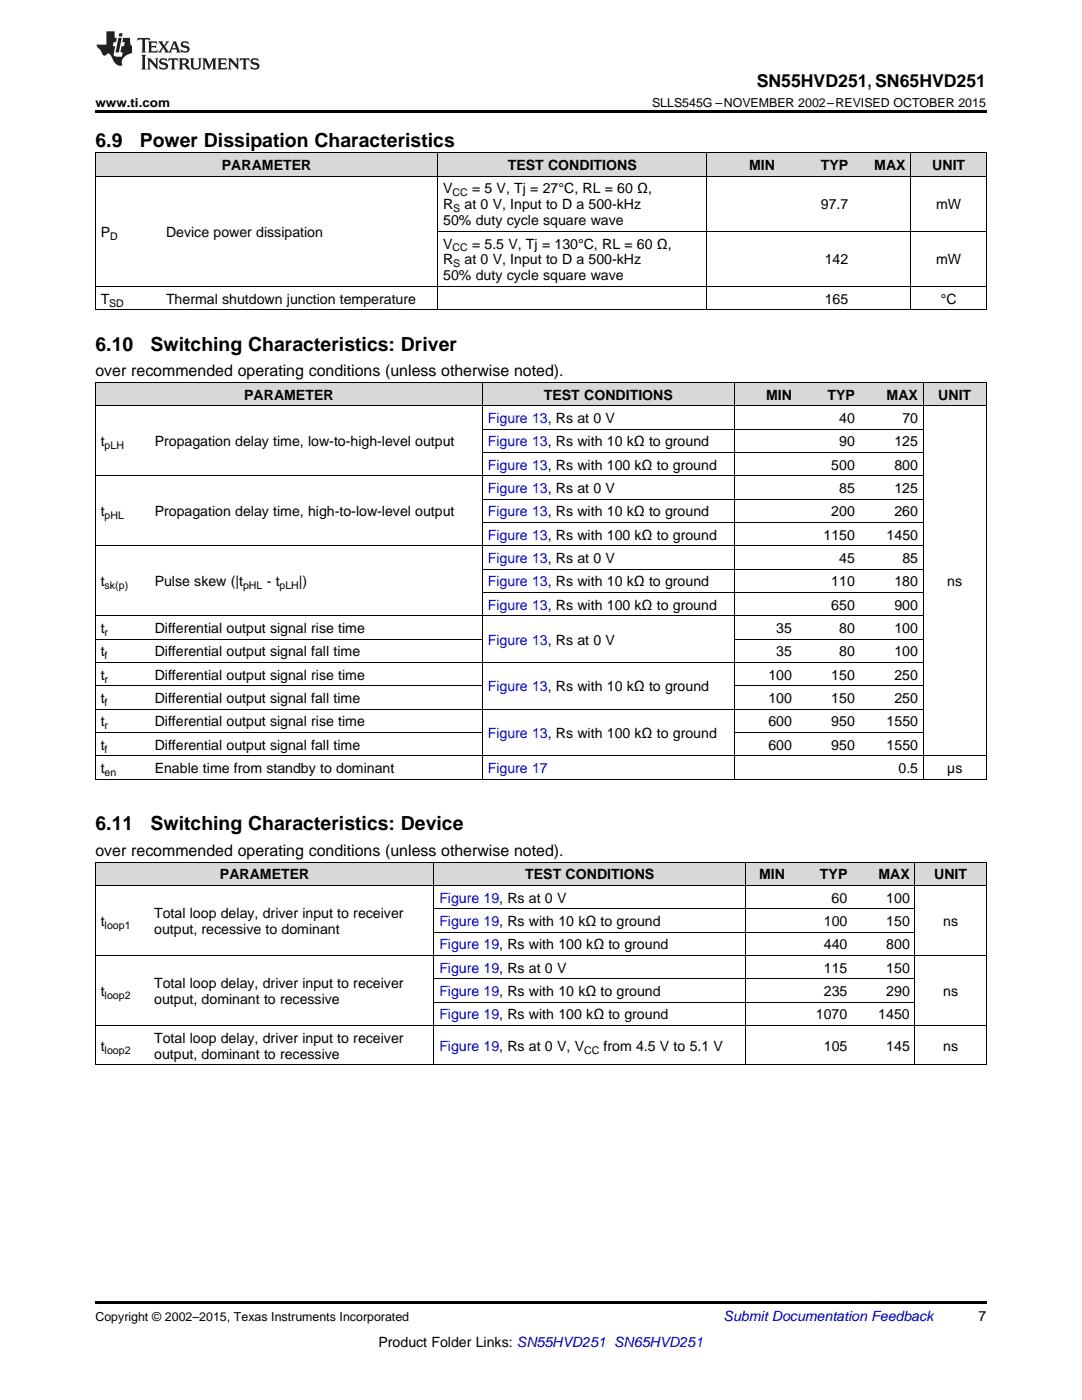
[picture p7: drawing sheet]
<svg xmlns="http://www.w3.org/2000/svg" width="216mm" height="279mm" viewBox="0 0 216 279" stroke-linecap="round" stroke-linejoin="round" font-family="sans-serif">
<defs><g id="words">
<g font-size="3.9">
<text x="19" y="29.3">6.9</text>
<text x="27.9" y="29.3">Power Dissipation Characteristics</text>
<text x="19" y="70">6.10</text>
<text x="30.1" y="70">Switching Characteristics: Driver</text>
<text x="19" y="165.7">6.11</text>
<text x="30.1" y="165.7">Switching Characteristics: Device</text>
</g>
<text font-size="3.5" x="151" y="17.3">SN55HVD251, SN65HVD251</text>
<g font-size="3.2">
<text x="19" y="75.1">over recommended operating conditions (unless otherwise noted).</text>
<text x="19" y="170.9">over recommended operating conditions (unless otherwise noted).</text>
</g>
<g font-size="2.8">
<text x="44.3" y="33.9">PARAMETER</text>
<text x="101.3" y="33.9">TEST CONDITIONS</text>
<text x="149.5" y="33.9">MIN</text>
<text x="163.8" y="33.9">TYP</text>
<text x="174.4" y="33.9">MAX</text>
<text x="186" y="33.9">UNIT</text>
<text x="88.4" y="38.6">V</text>
<text x="88.4" y="41.8">R</text>
<text x="92.7" y="41.8">at 0 V, Input to D a 500-kHz</text>
<text x="94.2" y="38.6">= 5 V, Tj = 27°C, RL = 60 Ω,</text>
<text x="163.8" y="41.8">97.7</text>
<text x="186.8" y="41.8">mW</text>
<text x="20.1" y="47.3">P</text>
<text x="33.1" y="47.3">Device power dissipation</text>
<text x="88.4" y="44.9">50% duty cycle square wave</text>
<text x="88.4" y="49.6">V</text>
<text x="88.4" y="52.8">R</text>
<text x="92.7" y="52.8">at 0 V, Input to D a 500-kHz</text>
<text x="94.2" y="49.6">= 5.5 V, Tj = 130°C, RL = 60 Ω,</text>
<text x="164.6" y="52.8">142</text>
<text x="186.8" y="52.8">mW</text>
<text x="88.4" y="56">50% duty cycle square wave</text>
<text x="20.1" y="60.6">T</text>
<text x="33.1" y="60.6">Thermal shutdown junction temperature</text>
<text x="164.6" y="60.6">165</text>
<text x="187.7" y="60.6">°C</text>
<text x="48.7" y="79.8">PARAMETER</text>
<text x="108.5" y="79.8">TEST CONDITIONS</text>
<text x="152.9" y="79.8">MIN</text>
<text x="165.1" y="79.8">TYP</text>
<text x="176.9" y="79.8">MAX</text>
<text x="187.2" y="79.8">UNIT</text>
<text x="20.1" y="89.1">t</text>
<text x="30.9" y="89.1">Propagation delay time, low-to-high-level output</text>
<text x="167.5" y="84.4">40</text>
<text x="167.5" y="89.1">90</text>
<text x="178.5" y="89.1">125</text>
<text x="180.1" y="84.4">70</text>
<text x="165.9" y="93.7">500</text>
<text x="178.5" y="93.7">800</text>
<text x="167.5" y="98.4">85</text>
<text x="178.5" y="98.4">125</text>
<text x="20.1" y="103">t</text>
<text x="30.9" y="103">Propagation delay time, high-to-low-level output</text>
<text x="164.3" y="107.7">1150</text>
<text x="165.9" y="103">200</text>
<text x="176.9" y="107.7">1450</text>
<text x="178.5" y="103">260</text>
<text x="167.5" y="112.4">45</text>
<text x="180.1" y="112.4">85</text>
<text x="20.1" y="117">t</text>
<text x="30.9" y="117">Pulse skew (|t</text>
<text x="53.2" y="117">- t</text>
<text x="59.7" y="117">|)</text>
<text x="165.9" y="117">110</text>
<text x="178.5" y="117">180</text>
<text x="189" y="117">ns</text>
<text x="165.9" y="121.7">650</text>
<text x="178.5" y="121.7">900</text>
<text x="20.1" y="126.3">t</text>
<text x="20.1" y="131">t</text>
<text x="30.9" y="126.3">Differential output signal rise time</text>
<text x="30.9" y="131">Differential output signal fall time</text>
<text x="154.9" y="126.3">35</text>
<text x="154.9" y="131">35</text>
<text x="167.5" y="126.3">80</text>
<text x="167.5" y="131">80</text>
<text x="178.5" y="126.3">100</text>
<text x="178.5" y="131">100</text>
<text x="20.1" y="135.6">t</text>
<text x="30.9" y="135.6">Differential output signal rise time</text>
<text x="153.3" y="135.6">100</text>
<text x="165.9" y="135.6">150</text>
<text x="178.5" y="135.6">250</text>
<text x="20.1" y="140.3">t</text>
<text x="30.9" y="140.3">Differential output signal fall time</text>
<text x="153.3" y="140.3">100</text>
<text x="165.9" y="140.3">150</text>
<text x="178.5" y="140.3">250</text>
<text x="20.1" y="145">t</text>
<text x="20.1" y="149.6">t</text>
<text x="30.9" y="145">Differential output signal rise time</text>
<text x="30.9" y="149.6">Differential output signal fall time</text>
<text x="153.3" y="145">600</text>
<text x="153.3" y="149.6">600</text>
<text x="165.9" y="145">950</text>
<text x="165.9" y="149.6">950</text>
<text x="176.9" y="145">1550</text>
<text x="176.9" y="149.6">1550</text>
<text x="20.1" y="154.3">t</text>
<text x="30.9" y="154.3">Enable time from standby to dominant</text>
<text x="179.3" y="154.3">0.5</text>
<text x="189" y="154.3">µs</text>
<text x="43.9" y="175.5">PARAMETER</text>
<text x="104.8" y="175.5">TEST CONDITIONS</text>
<text x="151.5" y="175.5">MIN</text>
<text x="163.6" y="175.5">TYP</text>
<text x="175.3" y="175.5">MAX</text>
<text x="186.4" y="175.5">UNIT</text>
<text x="20.1" y="184.8">t</text>
<text x="30.8" y="183.2">Total loop delay, driver input to receiver</text>
<text x="164.4" y="184.8">100</text>
<text x="165.9" y="180.2">60</text>
<text x="176.8" y="180.2">100</text>
<text x="176.8" y="184.8">150</text>
<text x="188.2" y="184.8">ns</text>
<text x="30.8" y="186.4">output, recessive to dominant</text>
<text x="164.4" y="189.5">440</text>
<text x="176.8" y="189.5">800</text>
<text x="30.8" y="197.2">Total loop delay, driver input to receiver</text>
<text x="164.4" y="194.1">115</text>
<text x="176.8" y="194.1">150</text>
<text x="20.1" y="198.8">t</text>
<text x="30.8" y="200.4">output, dominant to recessive</text>
<text x="162.8" y="203.4">1070</text>
<text x="164.4" y="198.8">235</text>
<text x="175.3" y="203.4">1450</text>
<text x="176.8" y="198.8">290</text>
<text x="188.2" y="198.8">ns</text>
<text x="20.1" y="209.7">t</text>
<text x="30.8" y="208.1">Total loop delay, driver input to receiver</text>
<text x="120.4" y="209.7">from 4.5 V to 5.1 V</text>
<text x="164.4" y="209.7">105</text>
<text x="176.8" y="209.7">145</text>
<text x="188.2" y="209.7">ns</text>
<text x="30.8" y="211.3">output, dominant to recessive</text>
<text x="195.3" y="263.6">7</text>
<text x="75.5" y="268.9">Product Folder Links: SN55HVD251 SN65HVD251</text>
</g>
<g font-size="2.8" fill="#00f">
<text x="97.3" y="84.4">Figure 13, Rs at 0 V</text>
<text x="97.3" y="89.1">Figure 13, Rs with 10 kΩ to ground</text>
<text x="97.3" y="93.7">Figure 13, Rs with 100 kΩ to ground</text>
<text x="97.3" y="98.4">Figure 13, Rs at 0 V</text>
<text x="97.3" y="103">Figure 13, Rs with 10 kΩ to ground</text>
<text x="97.3" y="107.7">Figure 13, Rs with 100 kΩ to ground</text>
<text x="97.3" y="112.4">Figure 13, Rs at 0 V</text>
<text x="97.3" y="117">Figure 13, Rs with 10 kΩ to ground</text>
<text x="97.3" y="121.7">Figure 13, Rs with 100 kΩ to ground</text>
<text x="97.3" y="128.7">Figure 13, Rs at 0 V</text>
<text x="97.3" y="138">Figure 13, Rs with 10 kΩ to ground</text>
<text x="97.3" y="147.3">Figure 13, Rs with 100 kΩ to ground</text>
<text x="97.3" y="154.3">Figure 17</text>
<text x="87.7" y="180.2">Figure 19, Rs at 0 V</text>
<text x="87.7" y="184.8">Figure 19, Rs with 10 kΩ to ground</text>
<text x="87.7" y="189.5">Figure 19, Rs with 100 kΩ to ground</text>
<text x="87.7" y="194.1">Figure 19, Rs at 0 V</text>
<text x="87.7" y="198.8">Figure 19, Rs with 10 kΩ to ground</text>
<text x="87.7" y="203.4">Figure 19, Rs with 100 kΩ to ground</text>
<text x="87.7" y="209.7">Figure 19, Rs at 0 V, V</text>
</g>
<text font-size="2.8" fill="#0000c8" x="144.4" y="263.6">Submit Documentation Feedback</text>
<g font-size="2.5">
<text x="19" y="21.4">www.ti.com</text>
<text x="130.1" y="21.4">SLLS545G –NOVEMBER 2002–REVISED OCTOBER 2015</text>
<text x="19" y="263.6">Copyright © 2002–2015, Texas Instruments Incorporated</text>
</g>
<g font-size="2.1">
<text x="90.3" y="39.2">CC</text>
<text x="22" y="47.8">D</text>
<text x="90.5" y="42.3">S</text>
<text x="90.3" y="50.2">CC</text>
<text x="90.5" y="53.3">S</text>
<text x="21.8" y="61.2">SD</text>
<text x="20.9" y="89.6">pLH</text>
<text x="20.9" y="103.6">pHL</text>
<text x="20.9" y="117.6">sk(p)</text>
<text x="48.5" y="117.6">pHL</text>
<text x="55.8" y="117.6">pLH</text>
<text x="20.9" y="126.9">r</text>
<text x="20.9" y="131.6">f</text>
<text x="20.9" y="136.2">r</text>
<text x="20.9" y="140.9">f</text>
<text x="20.9" y="145.5">r</text>
<text x="20.9" y="150.2">f</text>
<text x="20.9" y="154.8">en</text>
<text x="20.9" y="185.4">loop1</text>
<text x="20.9" y="199.4">loop2</text>
<text x="20.9" y="210.3">loop2</text>
<text x="116.6" y="210.3">CC</text>
</g>
</g></defs>
<g fill="#d8d8d8">
<path d="M19 172.1h10.7v4.7h-10.7z"/>
<path d="M29.7 172.1h56.9v4.7h-56.9z"/>
<path d="M86.6 172.1h62.2v4.7h-62.2z"/>
<path d="M148.8 172.1h8.9v4.7h-8.9z"/>
<path d="M157.7 172.1h12.5v4.7h-12.5z"/>
<path d="M170.2 172.1h12.4v4.7h-12.4z"/>
<path d="M182.6 172.1h14.2v4.7h-14.2z"/>
<path d="M19 76.4h10.8v4.6h-10.8z"/>
<path d="M29.8 76.4h66.5v4.6h-66.5z"/>
<path d="M96.3 76.4h50.2v4.6h-50.2z"/>
<path d="M146.5 76.4h12.6v4.6h-12.6z"/>
<path d="M159.1 76.4h12.6v4.6h-12.6z"/>
<path d="M171.7 76.4h12.6v4.6h-12.6z"/>
<path d="M184.3 76.4h12.5v4.6h-12.5z"/>
<path d="M19 30.6h13.1v4.6h-13.1z"/>
<path d="M32.1 30.6h55.3v4.6h-55.3z"/>
<path d="M87.4 30.6h39v4.6h-39z"/>
<path d="M126.4 30.6h14.7v4.6h-14.7z"/>
<path d="M141.1 30.6h14.6v4.6h-14.6z"/>
<path d="M155.7 30.6h14.7v4.6h-14.7z"/>
<path d="M170.4 30.6h11.4v4.6h-11.4z"/>
<path d="M181.8 30.6h15v4.6h-15z"/>
</g>
<g fill="#000">
<path d="M19 22h177.8v.5h-177.8zM19 61.8l.2 .1zM87.3 61.8l.1 .1zM126.3 61.8l.1 .1zM141 61.8l.1 .1zM155.6 61.8l.1 .1zM181.7 61.8l.1 .1zM196.7 61.8l.1 .1zM19 155.5h.2zM96.2 155.5h.1zM146.4 155.5h.1zM159 155.5h.1z"/>
<path d="M171.6 155.5h.1zM184.1 155.5h.2zM196.7 155.5h.1zM19 259.7h177.8v.5h-177.8z"/>
</g>
<g fill="none" stroke="#000" stroke-width=".2">
<path d="M19 35.2h177.8M19 30.5h177.8M19.1 30.5v31.4M87.3 30.5v31.4M141 30.5v31.4M181.7 30.5v31.4M196.8 30.5v31.4M19 57.2h177.8M87.4 46.2h109.4M19 76.3h177.8M19 61.8h177.8M19.1 76.3v79.2"/>
<path d="M96.2 76.3v79.2M146.5 76.3v79.2M184.2 76.3v79.2M196.8 76.3v79.2M19 95h165.3M19 81h177.8M96.3 99.6h88M96.3 90.3h88M96.3 85.6h88M19 108.9h165.3M96.3 118.2h88M96.3 113.6h88"/>
<path d="M96.3 104.3h88M19 136.9h77.2M19 132.2h165.3M19 127.5h77.2M19 122.9h165.3M146.5 136.9h37.8M146.5 127.5h37.8M19 155.5h177.8M19 150.8h177.8M19 146.2h77.2M19 141.5h165.3M146.5 146.2h37.8"/>
<path d="M19 176.7h177.8M19 172.1h177.8M19.1 172.1v40.4M86.6 172.1v40.4M148.8 172.1v40.4M182.5 172.1v40.4M196.8 172.1v40.4M19 190.7h177.8M86.6 195.4h96M86.6 186h96M86.6 181.4h96M19 212.5h177.8"/>
<path d="M19 204.7h177.8M86.6 200h96"/>
</g>
<g fill="#231f20">
<path d="M27.5 7.6l-.1 .5 .4-.2h.6v.1v2.1l-.2 .4h1l-.3-.4v-2.1l.1-.1h.5l.5 .2-.2-.5zM29.5 8.3l.2 .3v1.5l-.2 .4h1.8l.2-.6a1.04 1.04 0 0 1-1.3 .2v-.7h.6l.3 .2v-.6l-.3 .2h-.6v-.6l.8-.1 .4 .3-.2-.5zM31.5 8.3l.9 1.1-.9 1.1h.8l-.2-.2 .5-.7 .4 .7-.2 .2h1.5l-.1-.2 .1-.4h.9l.1 .4-.2 .2h1l-.3-.3-.7-1.9h-.5l-.9 2-.8-1 .9-1h-.8l.1 .3-.3 .5-.4-.6 .2-.2zM34.7 8.6l.4 1h-.7zM36.3 8.4a.63 .63 0 0 0-.2 .7 .63 .63 0 0 0 .6 .4l.6 .2 .1 .2a.75 .75 0 0 1-.7 .4 .75 .75 0 0 1-.6-.5l.1 .7 .1-.1a1.11 1.11 0 0 0 1.5-.6 1.13 1.13 0 0 0-1.2-.8l-.1-.4a1.04 1.04 0 0 1 1.2 .2l-.2-.5-.1 .1-.5-.2zM28.2 10.9l.2 .4v2.2l-.2 .4h1l-.3-.4v-2.2l.3-.4zM29.3 11.6l.3 .4v1.5l-.3 .4h.8l-.2-.4v-1.3l1.5 1.7v-1.9l.2-.4h-.7l.2 .4v.9l-1.1-1.3zM32 11.8a.62 .62 0 0 0-.2 .7 .62 .62 0 0 0 .6 .4l.6 .1 .1 .3a.76 .76 0 0 1-.7 .3 .76 .76 0 0 1-.6-.4l.1 .7 .1-.1a1.11 1.11 0 0 0 1.5-.6 1.13 1.13 0 0 0-1.2-.8l-.1-.4a1.04 1.04 0 0 1 1.2 .2l-.2-.6-.1 .1-.5-.1zM33.7 11.6l-.2 .6a.61 .61 0 0 1 .8-.3v1.6l-.2 .4h.9l-.2-.4v-1.6a.63 .63 0 0 1 .8 .3l-.2-.6zM35.6 11.6l.3 .4v1.5l-.3 .4h1l-.2-.2v-.8l.5 .2a.76 .76 0 0 0 1.2 .7l-1-1a.58 .58 0 0 0 .6-.5 .58 .58 0 0 0-.5-.6zM36.4 11.9h.1a.45 .45 0 0 1 .5 .1 .45 .45 0 0 1 .1 .5l-.7 .2zM37.9 11.6l.2 .2a2.17 2.17 0 0 0 .3 1.9 .99 .99 0 0 0 1.6-.6v-1.1l.2-.4h-.7l.2 .2a1.92 1.92 0 0 1-.2 1.8 .6 .6 0 0 1-.9-.5v-1.1l.2-.4zM40.4 11.6l.2 .4v1.5l-.2 .4h.7l-.2-.4v-1.4l.8 1.8 .8-1.8v1.4l-.2 .4h.9l-.2-.4v-1.5l.2-.4h-.8l-.6 1.5-.6-1.5zM43.4 11.6l.2 .4v1.5l-.2 .4h1.8l.2-.6a1.04 1.04 0 0 1-1.3 .1v-.6h.5l.4 .2v-.6l-.4 .2h-.5v-.7h.8l.3 .3-.1-.6zM45.5 11.6l.2 .4v1.5l-.2 .4h.7l-.2-.4v-1.3l1.5 1.7v-1.9l.2-.4h-.7l.2 .4v.9l-1.1-1.3zM47.9 11.6l-.1 .6a.61 .61 0 0 1 .8-.3v1.6l-.3 .4h1l-.3-.4 .1-1.6a.63 .63 0 0 1 .7 .3l-.1-.6zM50.2 11.8a.62 .62 0 0 0-.2 .7 .62 .62 0 0 0 .6 .4l.6 .1 .2 .3a.76 .76 0 0 1-.8 .3 .76 .76 0 0 1-.6-.4l.1 .7 .2-.1a1.11 1.11 0 0 0 1.5-.6 1.13 1.13 0 0 0-1.3-.8l-.1-.4a1.04 1.04 0 0 1 1.2 .2l-.1-.6-.2 .1-.5-.1z"/>
<path d="M21.2 6.3v2.6h-1.9l.1 .4 .7 .9a.91 .91 0 0 0 1 .8 .56 .56 0 0 1 .5-.3 .56 .56 0 0 1 .5 .3l.4 .8a1.53 1.53 0 0 0 1.9 1.2 1.54 1.54 0 0 1 1-2.1l.9-.3v-1.4a1.52 1.52 0 0 1-.3-1.6h-1.4l-.2 .8h.5l-.2 .8h-.4l-.2 1v.2l.4 .1-.2 .8a1.93 1.93 0 0 1-1.6-.3l.3-1.8h-.5l.2-.8h.4l.2-.8h-.4v-1.3zM23.6 7.6l-.6 2.9h.7l.6-2.9zM23.8 6.6l-.1 .7h.6l.2-.7z"/>
</g>
<use href="#words"/>
</svg>
